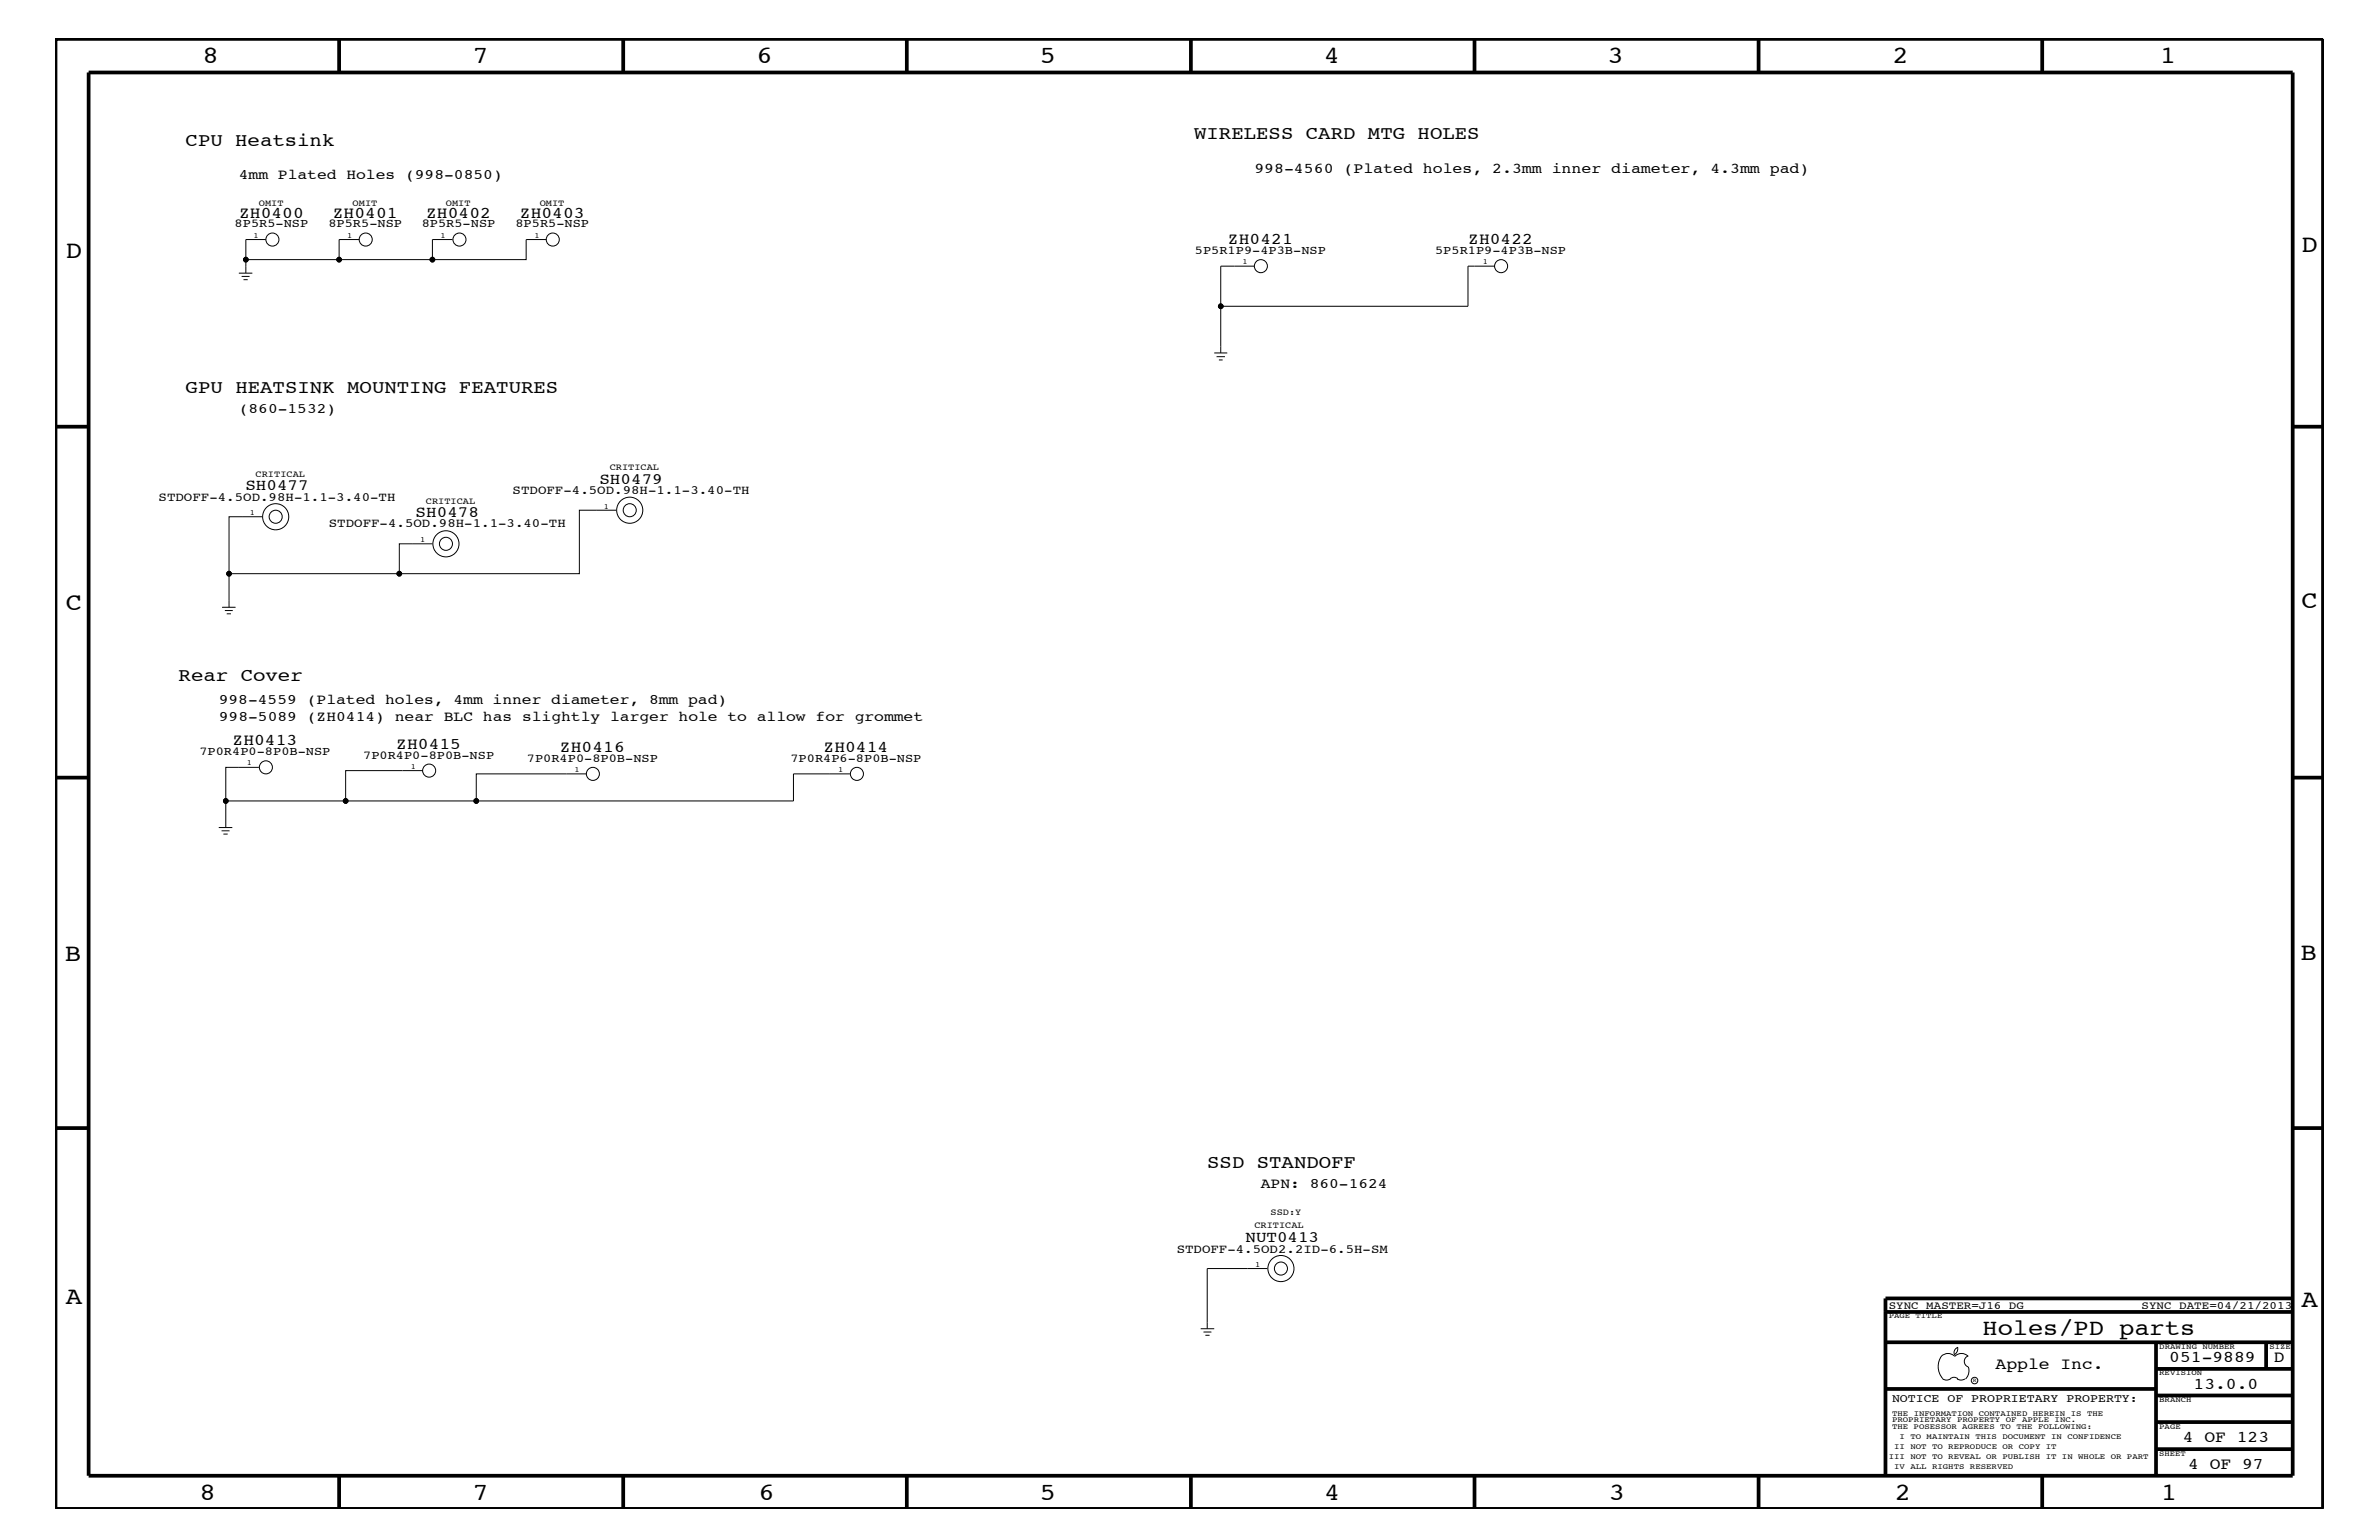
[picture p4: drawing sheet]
<svg xmlns="http://www.w3.org/2000/svg" width="432mm" height="279mm" viewBox="0 0 432 279" stroke-linecap="round" stroke-linejoin="round" font-family="sans-serif">
<defs><g id="words">
<g font-size="4.5">
<text x="36.7" y="11.5">8</text>
<text x="85.8" y="11.5">7</text>
<text x="137.3" y="11.5">6</text>
<text x="188.7" y="11.5">5</text>
<text x="240.3" y="11.5">4</text>
<text x="291.8" y="11.5">3</text>
<text x="343.5" y="11.5">2</text>
<text x="392" y="11.5">1</text>
<text x="11.9" y="46.8">D</text>
<text x="417.7" y="45.7">D</text>
<text x="11.9" y="110.6">C</text>
<text x="417.7" y="110.3">C</text>
<text x="11.8" y="174.3">B</text>
<text x="417.6" y="174.2">B</text>
<text x="11.9" y="236.7">A</text>
<text x="417.7" y="237.1">A</text>
<text x="36.2" y="272.1">8</text>
<text x="85.8" y="272.1">7</text>
<text x="137.7" y="272.1">6</text>
<text x="188.7" y="272.1">5</text>
<text x="240.4" y="272.1">4</text>
<text x="292" y="272.1">3</text>
<text x="343.9" y="272.1">2</text>
<text x="392.2" y="272.1">1</text>
</g>
<text font-size="4.1" x="359.8" y="242.3">Holes/PD parts</text>
<g font-size="3.4">
<text x="33.7" y="26.5">CPU Heatsink</text>
<text x="216.7" y="25.3">WIRELESS CARD MTG HOLES</text>
<text x="33.7" y="71.3">GPU HEATSINK MOUNTING FEATURES</text>
<text x="32.4" y="123.5">Rear Cover</text>
<text x="219.1" y="211.9">SSD STANDOFF</text>
</g>
<g font-size="3">
<text x="43.4" y="39.5">ZH0400</text>
<text x="60.4" y="39.5">ZH0401</text>
<text x="77.3" y="39.5">ZH0402</text>
<text x="94.4" y="39.5">ZH0403</text>
<text x="222.9" y="44.3">ZH0421</text>
<text x="266.5" y="44.3">ZH0422</text>
<text x="42.2" y="135.2">ZH0413</text>
<text x="71.9" y="135.8">ZH0415</text>
<text x="101.6" y="136.4">ZH0416</text>
<text x="149.5" y="136.4">ZH0414</text>
<text x="362.2" y="248.4">Apple Inc.</text>
<text x="393.7" y="247.1">051-9889</text>
<text x="398.1" y="252">13.0.0</text>
<text x="412.7" y="247.1">D</text>
<text x="396.2" y="261.6">4 OF 123</text>
<text x="397.2" y="266.6">4 OF 97</text>
</g>
<g font-size="2.9">
<text x="44.5" y="88.9">SH0477</text>
<text x="108.8" y="87.7">SH0479</text>
<text x="75.4" y="93.8">SH0478</text>
<text x="226.1" y="225.3">NUT0413</text>
</g>
<text font-size="2.7" x="227.7" y="31.4">998-4560 (Plated holes, 2.3mm inner diameter, 4.3mm pad)</text>
<g font-size="2.6">
<text x="43.3" y="32.5">4mm Plated Holes (998-0850)</text>
<text x="43.3" y="75">(860-1532)</text>
<text x="39.7" y="130.8">998-5089 (ZH0414) near BLC has slightly larger hole to allow for grommet</text>
<text x="39.7" y="127.7">998-4559 (Plated holes, 4mm inner diameter, 8mm pad)</text>
<text x="228.9" y="215.6">APN: 860-1624</text>
</g>
<g font-size="2.3">
<text x="93" y="89.7">STDOFF-4.5OD.98H-1.1-3.40-TH</text>
<text x="28.8" y="90.9">STDOFF-4.5OD.98H-1.1-3.40-TH</text>
<text x="59.7" y="95.7">STDOFF-4.5OD.98H-1.1-3.40-TH</text>
<text x="213.6" y="227.3">STDOFF-4.5OD2.2ID-6.5H-SM</text>
</g>
<g font-size="2.2">
<text x="42.6" y="41.3">8P5R5-NSP</text>
<text x="59.6" y="41.3">8P5R5-NSP</text>
<text x="76.5" y="41.3">8P5R5-NSP</text>
<text x="93.6" y="41.3">8P5R5-NSP</text>
<text x="216.9" y="46.2">5P5R1P9-4P3B-NSP</text>
<text x="260.5" y="46.2">5P5R1P9-4P3B-NSP</text>
<text x="36.2" y="137">7P0R4P0-8P0B-NSP</text>
<text x="65.9" y="137.7">7P0R4P0-8P0B-NSP</text>
<text x="95.6" y="138.3">7P0R4P0-8P0B-NSP</text>
<text x="143.5" y="138.3">7P0R4P6-8P0B-NSP</text>
</g>
<text font-size="2.1" x="343.4" y="254.4">NOTICE OF PROPRIETARY PROPERTY:</text>
<g font-size="2">
<text x="342.8" y="237.4">SYNC_MASTER=J16_DG</text>
<text x="388.7" y="237.4">SYNC_DATE=04/21/2013</text>
</g>
<g font-size="1.7">
<text x="47" y="37.4">OMIT</text>
<text x="64" y="37.4">OMIT</text>
<text x="80.9" y="37.4">OMIT</text>
<text x="98" y="37.4">OMIT</text>
<text x="46.4" y="86.5">CRITICAL</text>
<text x="110.7" y="85.3">CRITICAL</text>
<text x="77.3" y="91.4">CRITICAL</text>
<text x="230.6" y="220.4">SSD:Y</text>
<text x="227.7" y="222.9">CRITICAL</text>
</g>
<g font-size="1.4">
<text x="46" y="43.1">1</text>
<text x="63" y="43.1">1</text>
<text x="80" y="43.1">1</text>
<text x="97" y="43.1">1</text>
<text x="225.5" y="47.9">1</text>
<text x="269.1" y="47.9">1</text>
<text x="45.3" y="93.5">1</text>
<text x="109.6" y="92.3">1</text>
<text x="76.2" y="98.4">1</text>
<text x="44.8" y="138.9">1</text>
<text x="74.5" y="139.5">1</text>
<text x="104.3" y="140.1">1</text>
<text x="152.1" y="140.1">1</text>
<text x="227.8" y="229.9">1</text>
<text x="342.8" y="239.2">PAGE TITLE</text>
<text x="391.9" y="244.7">DRAWING NUMBER</text>
<text x="411.9" y="244.7">SIZE</text>
<text x="391.9" y="249.5">REVISION</text>
<text x="343.4" y="256.8">THE INFORMATION CONTAINED HEREIN IS THE</text>
<text x="391.9" y="254.4">BRANCH</text>
<text x="343.4" y="258">PROPRIETARY PROPERTY OF APPLE INC.</text>
<text x="343.4" y="259.3">THE POSESSOR AGREES TO THE FOLLOWING:</text>
<text x="343.8" y="262.9">II NOT TO REPRODUCE OR COPY IT</text>
<text x="344.8" y="261.1">I TO MAINTAIN THIS DOCUMENT IN CONFIDENCE</text>
<text x="391.9" y="259.3">PAGE</text>
<text x="342.8" y="264.7">III NOT TO REVEAL OR PUBLISH IT IN WHOLE OR PART</text>
<text x="343.8" y="266.6">IV ALL RIGHTS RESERVED</text>
<text x="391.9" y="264.1">SHEET</text>
</g>
<text font-size="1" x="358.1" y="250.7">R</text>
</g></defs>
<g fill="none" stroke="#000" stroke-width=".18">
<path d="M43.3 49.6h2.5M43.9 50.2h1.4M44.2 50.7h.8M48.3 43.5h-3.7v6.1M65.2 43.5h-3.6v3.6h-17M82.1 43.5h-3.6v3.6h-16.9M99.1 43.5h-3.6v3.6h-17M227.7 48.3h-6.1v15.7M271.3 48.3h-4.9v7.3h-44.8M220.4 64h2.4M220.8 64.7h1.5M221.2 65.3h.7"/>
<path d="M47.6 93.8h-6v16.4M78.5 98.7h-6v5.4h-30.9M111.8 92.6h-6.6v11.5h-32.7M40.3 110.2h2.5M40.8 110.8h1.4M41.1 111.4h.8M47 139.2h-6v10.9M76.7 139.8h-14v5.5h-21.7M39.7 150.1h2.5M40.2 150.7h1.5M40.6 151.3h.7M106.4 140.4h-20v4.9"/>
<path d="M154.3 140.4h-10.3v4.9h-81.3M230 230.2h-10.9v10.9M217.9 241.1h2.5M218.4 241.7h1.5M218.8 242.3h.7M352.3 246.1a1.72 1.72 0 0 1 2.5 0 1.69 1.69 0 0 1 2.4 0M352.4 246a3.2 3.2 0 0 0 .4 4.3l.8 .1 .4-.2M354 250.2l.7-.3 .7 .3M355.2 250.2l.7 .2 .7-.2M355.3 244.4v.3a1.18 1.18 0 0 1-.6 1.1M355.4 244.4a.99 .99 0 0 0-.6 1.4M357.2 246a1.04 1.04 0 0 0-.7 1 1.04 1.04 0 0 0 .7 1"/>
<path d="M357.3 248l.1 .7a2.11 2.11 0 0 1-.6 1.5"/>
<circle cx="44.6" cy="47.1" r=".42"/>
<circle cx="49.4" cy="43.5" r="1.19"/>
<circle cx="61.6" cy="47.1" r=".42"/>
<circle cx="66.4" cy="43.5" r="1.19"/>
<circle cx="78.5" cy="47.1" r=".42"/>
<circle cx="83.4" cy="43.5" r="1.19"/>
<circle cx="100.3" cy="43.5" r="1.19"/>
<circle cx="221.6" cy="55.6" r=".42"/>
<circle cx="228.9" cy="48.3" r="1.19"/>
<circle cx="272.5" cy="48.3" r="1.19"/>
<circle cx="50" cy="93.8" r="1.19"/>
<circle cx="50" cy="93.8" r="2.37"/>
<circle cx="80.9" cy="98.7" r="1.19"/>
<circle cx="80.9" cy="98.7" r="2.37"/>
<circle cx="114.3" cy="92.6" r="2.37"/>
<circle cx="114.3" cy="92.6" r="1.19"/>
<circle cx="41.6" cy="104.1" r=".42"/>
<circle cx="72.5" cy="104.1" r=".42"/>
<circle cx="48.3" cy="139.2" r="1.19"/>
<circle cx="77.9" cy="139.8" r="1.19"/>
<circle cx="41" cy="145.3" r=".42"/>
<circle cx="62.7" cy="145.3" r=".42"/>
<circle cx="86.4" cy="145.3" r=".42"/>
<circle cx="107.6" cy="140.4" r="1.19"/>
<circle cx="155.5" cy="140.4" r="1.19"/>
<circle cx="232.5" cy="230.2" r="1.19"/>
<circle cx="232.5" cy="230.2" r="2.37"/>
<circle cx="358.4" cy="250.5" r=".59"/>
</g>
<g fill="none" stroke="#000" stroke-width=".68" stroke-linecap="butt">
<path d="M10.1 7.1h411.5v266.7h-411.5zM16.1 13.2h400v254.5h-400zM61.6 7.1v6.1M113.1 7.1v6.1M164.6 7.1v6.1M216.2 7.1v6.1M267.6 7.1v6.1M319.2 7.1v6.1M370.7 7.1v6.1M10.1 77.4h6M416.1 77.4h5.5M10.1 141.1h6"/>
<path d="M416.1 141.1h5.5M10.1 204.7h6M416.1 204.7h5.5M342.2 238h73.9M416.1 235.6h-73.9v32.1M342.2 243.5h73.9M342.2 252h49.1M391.3 248.4h24.8M391.3 243.5v24.2M391.3 258h24.8M391.3 253.2h24.8M411.3 243.5v4.9"/>
<path d="M61.6 267.7v6.1M113.1 267.7v6.1M164.6 267.7v6.1M216.2 268v5.8M267.6 267.7v6.1M319.2 267.7v6.1M370.7 267.7v6.1M391.3 262.9h24.8"/>
</g>
<g fill="#000">
<circle cx="44.6" cy="47.1" r=".42"/>
<circle cx="61.6" cy="47.1" r=".42"/>
<circle cx="78.5" cy="47.1" r=".42"/>
<circle cx="221.6" cy="55.6" r=".42"/>
<circle cx="41.6" cy="104.1" r=".42"/>
<circle cx="72.5" cy="104.1" r=".42"/>
<circle cx="41" cy="145.3" r=".42"/>
<circle cx="62.7" cy="145.3" r=".42"/>
<circle cx="86.4" cy="145.3" r=".42"/>
</g>
<use href="#words"/>
</svg>
